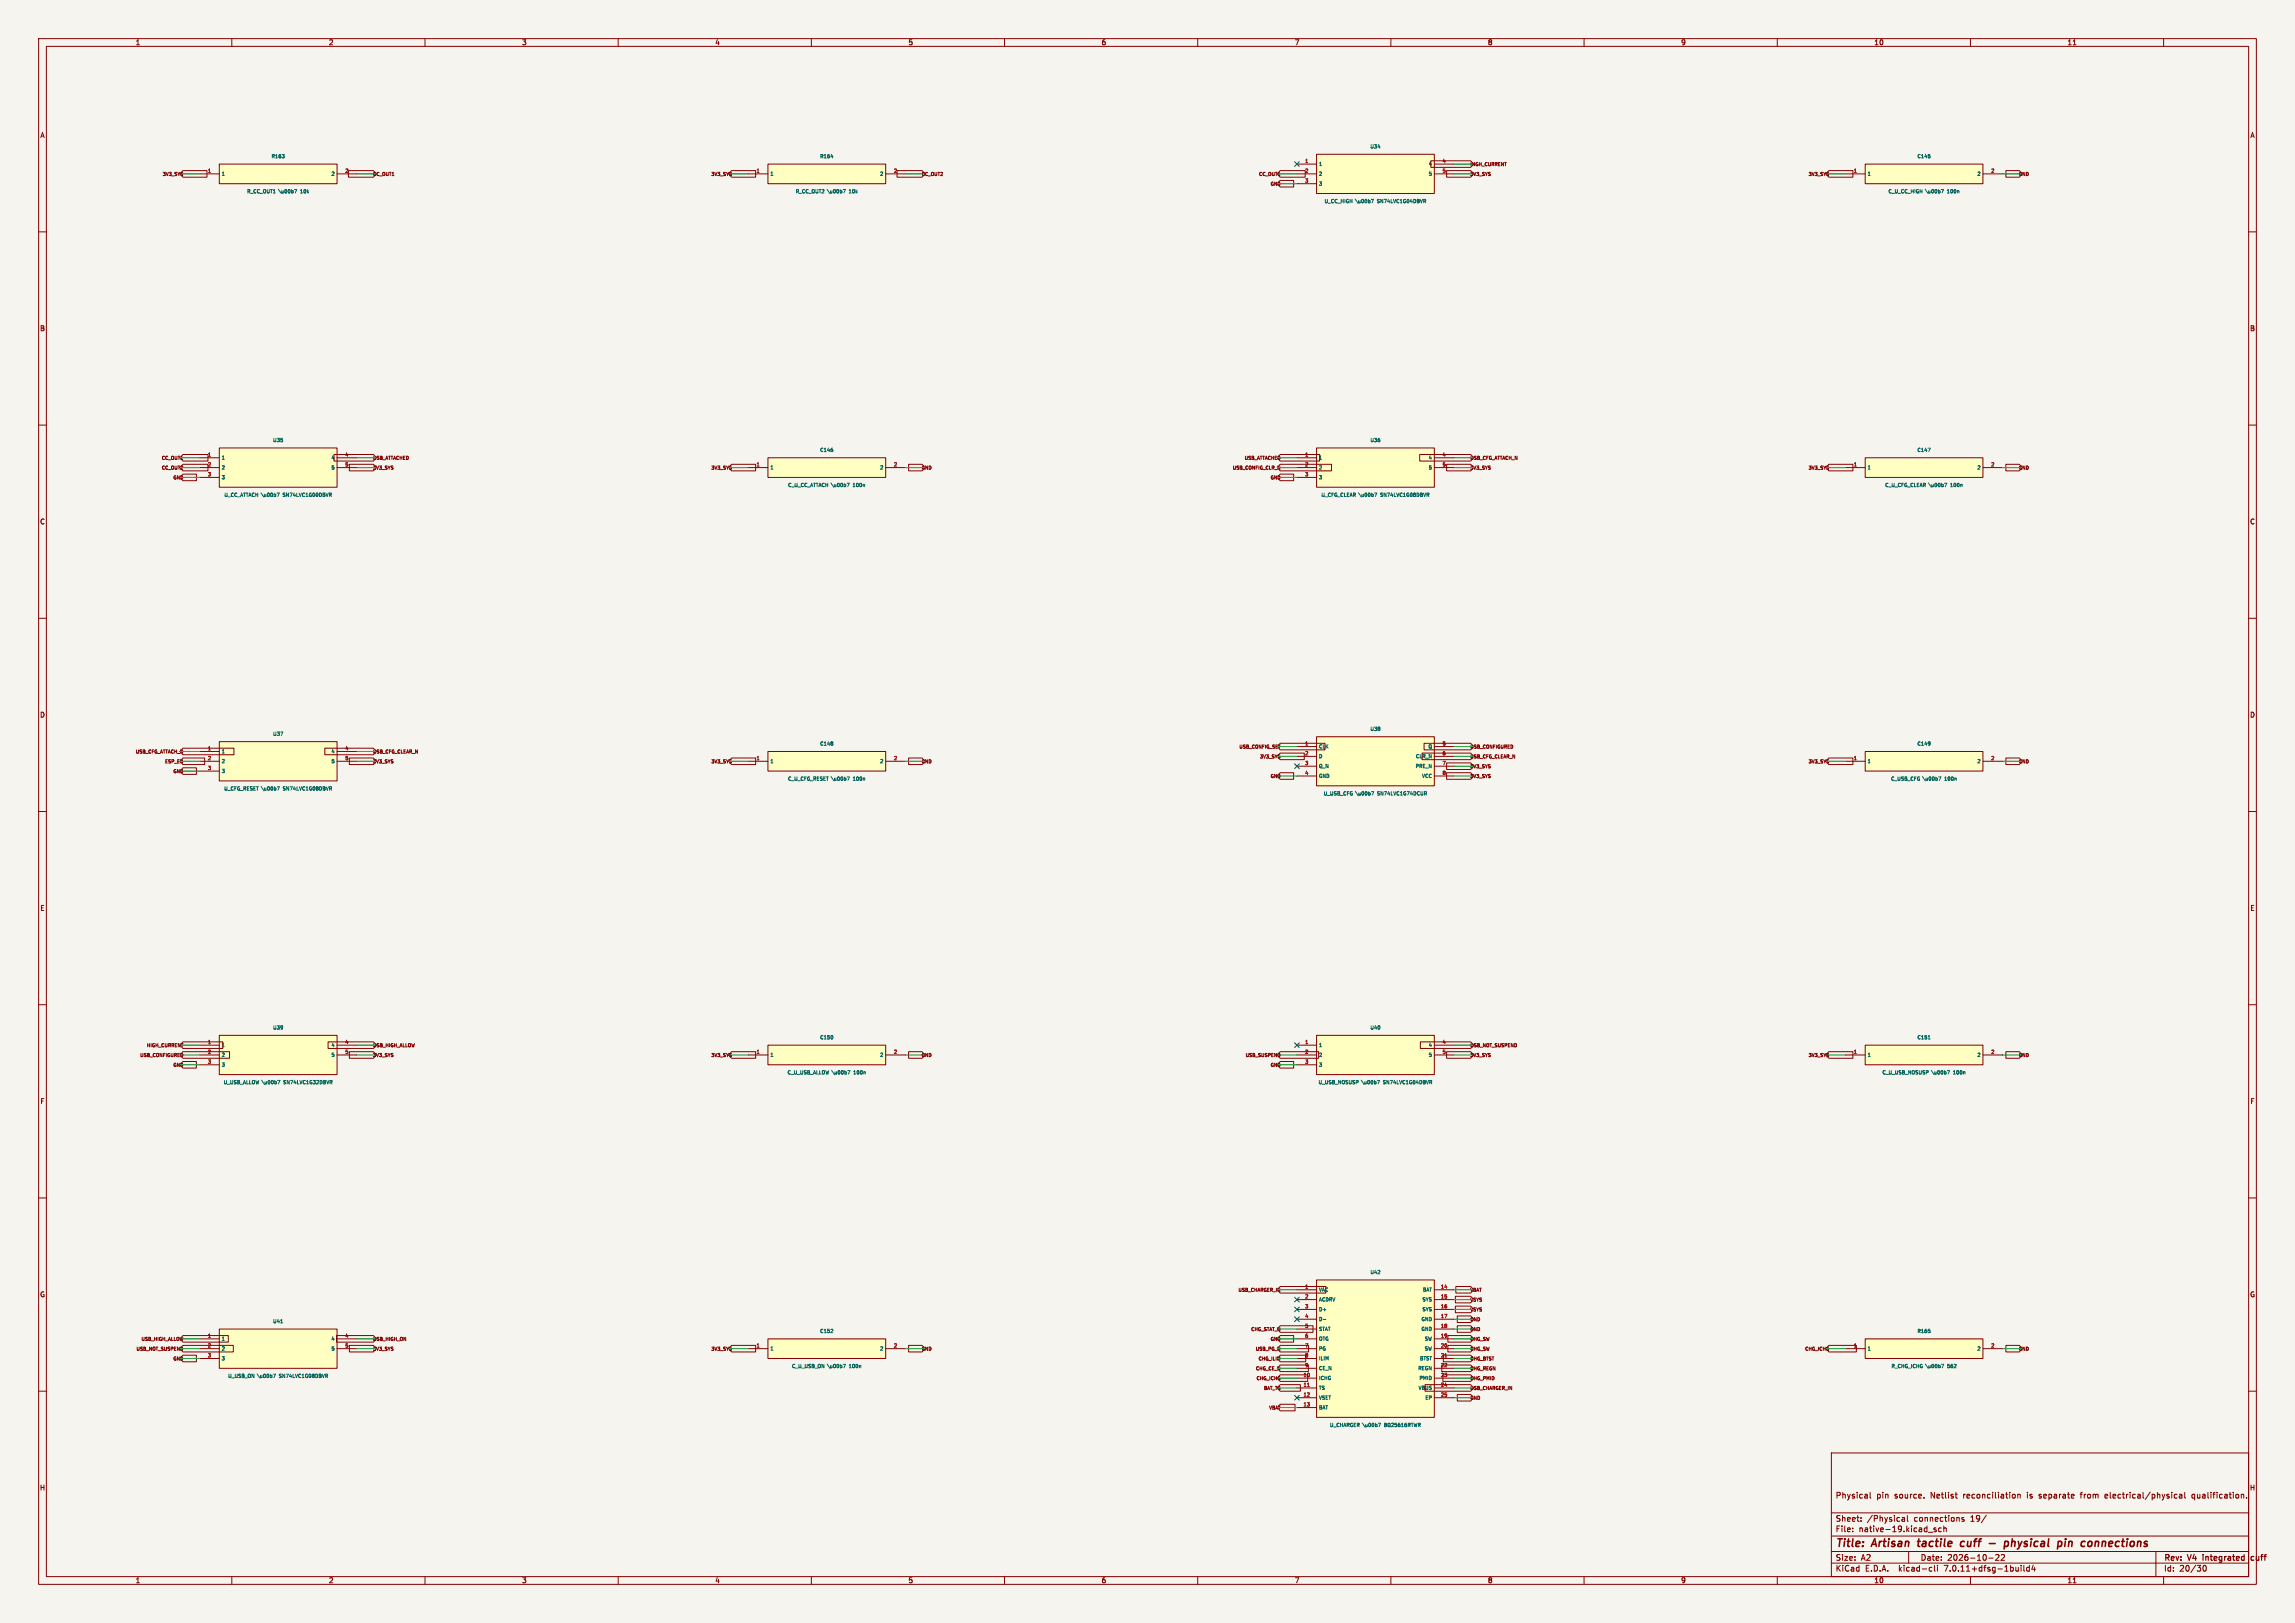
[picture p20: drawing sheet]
<svg xmlns="http://www.w3.org/2000/svg" width="594mm" height="420mm" viewBox="0 0 594 420" stroke-linecap="round" stroke-linejoin="round" font-family="sans-serif">
<defs><g id="words">
<g font-size="2.8" fill="#840000">
<text x="475" y="400.9">Title:</text>
<text x="484.7" y="400.9">Artisan</text>
<text x="497.3" y="400.9">tactile</text>
<text x="509.1" y="400.9">cuff</text>
<text x="517.3" y="400.9">-</text>
<text x="522.1" y="400.9">physical</text>
<text x="536.7" y="400.9">pin</text>
<text x="543.6" y="400.9">connections</text>
</g>
<g font-size="2.1" fill="#840000">
<text x="475" y="388">Physical</text>
<text x="485.7" y="388">pin</text>
<text x="490.4" y="388">source.</text>
<text x="499.8" y="388">Netlist</text>
<text x="508.4" y="388">reconciliation</text>
<text x="525.1" y="388">is</text>
<text x="528.3" y="388">separate</text>
<text x="539.2" y="388">from</text>
<text x="545.7" y="388">electrical/physical</text>
<text x="568.3" y="388">qualification.</text>
<text x="475" y="394">Sheet:</text>
<text x="483.2" y="394">/Physical</text>
<text x="495.5" y="394">connections</text>
<text x="510.2" y="394">19/</text>
<text x="475" y="396.7">File:</text>
<text x="481.1" y="396.7">native-19.kicad_sch</text>
<text x="475" y="406.9">KiCad</text>
<text x="475" y="404.1">Size:</text>
<text x="481.7" y="404.1">A2</text>
<text x="482.7" y="406.9">E.D.A.</text>
<text x="491.6" y="406.9">kicad-cli</text>
<text x="497" y="404.1">Date:</text>
<text x="503.5" y="406.9">7.0.11+dfsg-1build4</text>
<text x="504" y="404.1">2026-10-22</text>
<text x="560" y="404.3">Rev:</text>
<text x="560" y="406.9">Id:</text>
<text x="564.1" y="406.9">20/30</text>
<text x="566.4" y="404.3">V4</text>
<text x="570.8" y="404.3">integrated</text>
<text x="583.9" y="404.3">cuff</text>
</g>
<g font-size="1.8" fill="#840000">
<text x="35" y="11.9">1</text>
<text x="85" y="11.9">2</text>
<text x="135" y="11.9">3</text>
<text x="185" y="11.9">4</text>
<text x="235" y="11.9">5</text>
<text x="285" y="11.9">6</text>
<text x="335" y="11.9">7</text>
<text x="385" y="11.9">8</text>
<text x="435" y="11.9">9</text>
<text x="485" y="11.9">10</text>
<text x="535" y="11.9">11</text>
<text x="10.3" y="35.9">A</text>
<text x="582.3" y="35.9">A</text>
<text x="10.3" y="85.9">B</text>
<text x="582.3" y="85.9">B</text>
<text x="10.3" y="135.9">C</text>
<text x="582.3" y="135.9">C</text>
<text x="10.3" y="185.9">D</text>
<text x="582.3" y="185.9">D</text>
<text x="10.3" y="235.9">E</text>
<text x="582.3" y="235.9">E</text>
<text x="10.3" y="285.9">F</text>
<text x="582.3" y="285.9">F</text>
<text x="10.3" y="335.9">G</text>
<text x="582.3" y="335.9">G</text>
<text x="10.2" y="385.9">H</text>
<text x="582.2" y="385.9">H</text>
<text x="35" y="409.9">1</text>
<text x="85" y="409.9">2</text>
<text x="135" y="409.9">3</text>
<text x="185" y="409.9">4</text>
<text x="235" y="409.9">5</text>
<text x="285" y="409.9">6</text>
<text x="335" y="409.9">7</text>
<text x="385" y="409.9">8</text>
<text x="435" y="409.9">9</text>
<text x="485" y="409.9">10</text>
<text x="535" y="409.9">11</text>
</g>
<g font-size="1.3" fill="#006464">
<text x="70.1" y="41.1">R163</text>
<text x="212.1" y="41.1">R164</text>
<text x="354.5" y="38.6">U34</text>
<text x="496.1" y="41.1">C145</text>
<text x="57.3" y="45.7">1</text>
<text x="85.6" y="45.7">2</text>
<text x="199.3" y="45.7">1</text>
<text x="227.6" y="45.7">2</text>
<text x="341.3" y="43.1">1</text>
<text x="341.3" y="45.7">2</text>
<text x="369.6" y="43.1">4</text>
<text x="369.6" y="45.7">5</text>
<text x="483.3" y="45.7">1</text>
<text x="511.6" y="45.7">2</text>
<text x="63.8" y="50.2">R_CC_OUT1</text>
<text x="72.3" y="50.2">\u00b7</text>
<text x="78" y="50.2">10k</text>
<text x="205.8" y="50.2">R_CC_OUT2</text>
<text x="214.3" y="50.2">\u00b7</text>
<text x="220" y="50.2">10k</text>
<text x="341.3" y="48.2">3</text>
<text x="342.7" y="52.8">U_CC_HIGH</text>
<text x="351" y="52.8">\u00b7</text>
<text x="356.7" y="52.8">SN74LVC1G04DBVR</text>
<text x="488.6" y="50.2">C_U_CC_HIGH</text>
<text x="498.5" y="50.2">\u00b7</text>
<text x="504.3" y="50.2">100n</text>
<text x="57.3" y="119.1">1</text>
<text x="70.5" y="114.6">U35</text>
<text x="85.6" y="119.1">4</text>
<text x="212.1" y="117.1">C146</text>
<text x="341.3" y="119.1">1</text>
<text x="354.5" y="114.6">U36</text>
<text x="369.6" y="119.1">4</text>
<text x="496.1" y="117.1">C147</text>
<text x="57.3" y="121.7">2</text>
<text x="57.3" y="124.2">3</text>
<text x="85.6" y="121.7">5</text>
<text x="199.3" y="121.7">1</text>
<text x="227.6" y="121.7">2</text>
<text x="341.3" y="121.7">2</text>
<text x="341.3" y="124.2">3</text>
<text x="369.6" y="121.7">5</text>
<text x="483.3" y="121.7">1</text>
<text x="511.6" y="121.7">2</text>
<text x="57.9" y="128.8">U_CC_ATTACH \u00b7</text>
<text x="73.5" y="128.8">SN74LVC1G00DBVR</text>
<text x="203.9" y="126.2">C_U_CC_ATTACH \u00b7</text>
<text x="221" y="126.2">100n</text>
<text x="341.8" y="128.8">U_CFG_CLEAR \u00b7</text>
<text x="357.6" y="128.8">SN74LVC1G08DBVR</text>
<text x="487.8" y="126.2">C_U_CFG_CLEAR \u00b7</text>
<text x="505.1" y="126.2">100n</text>
<text x="70.5" y="190.6">U37</text>
<text x="354.5" y="189.3">U38</text>
<text x="57.3" y="195.1">1</text>
<text x="57.3" y="197.7">2</text>
<text x="85.6" y="195.1">4</text>
<text x="85.6" y="197.7">5</text>
<text x="199.3" y="197.7">1</text>
<text x="212.1" y="193.1">C148</text>
<text x="227.6" y="197.7">2</text>
<text x="341.3" y="193.9">CLK</text>
<text x="341.3" y="196.4">D</text>
<text x="366.3" y="196.4">CLR_N</text>
<text x="369.5" y="193.9">Q</text>
<text x="483.3" y="197.7">1</text>
<text x="496.1" y="193.1">C149</text>
<text x="511.6" y="197.7">2</text>
<text x="57.3" y="200.2">3</text>
<text x="203.8" y="202.2">C_U_CFG_RESET \u00b7</text>
<text x="221.1" y="202.2">100n</text>
<text x="341.3" y="198.9">Q_N</text>
<text x="341.3" y="201.5">GND</text>
<text x="366.2" y="198.9">PRE_N</text>
<text x="367.9" y="201.5">VCC</text>
<text x="489.3" y="202.2">C_USB_CFG</text>
<text x="497.8" y="202.2">\u00b7</text>
<text x="503.6" y="202.2">100n</text>
<text x="57.9" y="204.8">U_CFG_RESET \u00b7</text>
<text x="73.6" y="204.8">SN74LVC1G08DBVR</text>
<text x="342.5" y="206">U_USB_CFG</text>
<text x="351" y="206">\u00b7</text>
<text x="356.8" y="206">SN74LVC1G74DCUR</text>
<text x="70.5" y="266.6">U39</text>
<text x="212.1" y="269.1">C150</text>
<text x="354.5" y="266.6">U40</text>
<text x="496.1" y="269.1">C151</text>
<text x="57.3" y="271.1">1</text>
<text x="57.3" y="273.7">2</text>
<text x="85.6" y="271.1">4</text>
<text x="85.6" y="273.7">5</text>
<text x="199.3" y="273.7">1</text>
<text x="227.6" y="273.7">2</text>
<text x="341.3" y="271.1">1</text>
<text x="341.3" y="273.7">2</text>
<text x="369.6" y="271.1">4</text>
<text x="369.6" y="273.7">5</text>
<text x="483.3" y="273.7">1</text>
<text x="511.6" y="273.7">2</text>
<text x="57.3" y="276.2">3</text>
<text x="57.7" y="280.8">U_USB_ALLOW</text>
<text x="67.9" y="280.8">\u00b7</text>
<text x="73.7" y="280.8">SN74LVC1G32DBVR</text>
<text x="203.7" y="278.2">C_U_USB_ALLOW</text>
<text x="215.4" y="278.2">\u00b7</text>
<text x="221.2" y="278.2">100n</text>
<text x="341.1" y="280.8">U_USB_NOSUSP</text>
<text x="341.3" y="276.2">3</text>
<text x="352.5" y="280.8">\u00b7</text>
<text x="358.3" y="280.8">SN74LVC1G04DBVR</text>
<text x="487.1" y="278.2">C_U_USB_NOSUSP</text>
<text x="500.1" y="278.2">\u00b7</text>
<text x="505.8" y="278.2">100n</text>
<text x="354.5" y="329.9">U42</text>
<text x="341.3" y="334.4">VAC</text>
<text x="368.1" y="334.4">BAT</text>
<text x="341.3" y="337">ACDRV</text>
<text x="341.3" y="339.5">D+</text>
<text x="368" y="337">SYS</text>
<text x="368" y="339.5">SYS</text>
<text x="57.3" y="347.1">1</text>
<text x="70.5" y="342.6">U41</text>
<text x="85.6" y="347.1">4</text>
<text x="212.1" y="345.1">C152</text>
<text x="341.3" y="342.1">D-</text>
<text x="341.3" y="344.6">STAT</text>
<text x="341.3" y="347.1">OTG</text>
<text x="367.7" y="342.1">GND</text>
<text x="367.7" y="344.6">GND</text>
<text x="368.6" y="347.1">SW</text>
<text x="496.1" y="345.1">R165</text>
<text x="57.3" y="349.7">2</text>
<text x="57.3" y="352.2">3</text>
<text x="85.6" y="349.7">5</text>
<text x="199.3" y="349.7">1</text>
<text x="227.6" y="349.7">2</text>
<text x="341.3" y="349.7">PG</text>
<text x="341.3" y="352.2">ILIM</text>
<text x="367.3" y="352.2">BTST</text>
<text x="368.6" y="349.7">SW</text>
<text x="483.3" y="349.7">1</text>
<text x="511.6" y="349.7">2</text>
<text x="58.9" y="356.8">U_USB_ON</text>
<text x="66.8" y="356.8">\u00b7</text>
<text x="72.5" y="356.8">SN74LVC1G08DBVR</text>
<text x="204.8" y="354.2">C_U_USB_ON</text>
<text x="214.3" y="354.2">\u00b7</text>
<text x="220.1" y="354.2">100n</text>
<text x="341.3" y="357.3">ICHG</text>
<text x="341.3" y="359.8">TS</text>
<text x="341.3" y="354.8">CE_N</text>
<text x="366.9" y="354.8">REGN</text>
<text x="367" y="359.8">VBUS</text>
<text x="367.2" y="357.3">PMID</text>
<text x="489.4" y="354.2">R_CHG_ICHG</text>
<text x="498.5" y="354.2">\u00b7</text>
<text x="504.3" y="354.2">562</text>
<text x="341.3" y="362.4">VSET</text>
<text x="341.3" y="364.9">BAT</text>
<text x="368.7" y="362.4">EP</text>
<text x="344.1" y="369.5">U_CHARGER \u00b7</text>
<text x="358.6" y="369.5">BQ25616RTWR</text>
</g>
<g font-size="1.3" fill="#a90000">
<text x="53.7" y="44.7">1</text>
<text x="89.2" y="44.7">2</text>
<text x="195.7" y="44.7">1</text>
<text x="231.2" y="44.7">2</text>
<text x="337.7" y="42.2">1</text>
<text x="337.7" y="44.7">2</text>
<text x="337.7" y="47.3">3</text>
<text x="373.2" y="42.2">4</text>
<text x="373.2" y="44.7">5</text>
<text x="479.7" y="44.7">1</text>
<text x="515.2" y="44.7">2</text>
<text x="53.7" y="118.2">1</text>
<text x="89.2" y="118.2">4</text>
<text x="337.7" y="118.2">1</text>
<text x="373.2" y="118.2">4</text>
<text x="53.7" y="120.7">2</text>
<text x="53.7" y="123.3">3</text>
<text x="89.2" y="120.7">5</text>
<text x="195.7" y="120.7">1</text>
<text x="231.2" y="120.7">2</text>
<text x="337.7" y="120.7">2</text>
<text x="337.7" y="123.3">3</text>
<text x="373.2" y="120.7">5</text>
<text x="479.7" y="120.7">1</text>
<text x="515.2" y="120.7">2</text>
<text x="53.7" y="194.2">1</text>
<text x="53.7" y="196.7">2</text>
<text x="89.2" y="194.2">4</text>
<text x="89.2" y="196.7">5</text>
<text x="195.7" y="196.7">1</text>
<text x="231.2" y="196.7">2</text>
<text x="337.7" y="192.9">1</text>
<text x="337.7" y="195.5">2</text>
<text x="373.2" y="192.9">5</text>
<text x="373.2" y="195.5">6</text>
<text x="479.7" y="196.7">1</text>
<text x="515.2" y="196.7">2</text>
<text x="53.7" y="199.3">3</text>
<text x="337.7" y="198">3</text>
<text x="337.7" y="200.6">4</text>
<text x="373.2" y="198">7</text>
<text x="373.2" y="200.6">8</text>
<text x="53.7" y="270.2">1</text>
<text x="53.7" y="272.7">2</text>
<text x="53.7" y="275.3">3</text>
<text x="89.2" y="270.2">4</text>
<text x="89.2" y="272.7">5</text>
<text x="195.7" y="272.7">1</text>
<text x="231.2" y="272.7">2</text>
<text x="337.7" y="270.2">1</text>
<text x="337.7" y="272.7">2</text>
<text x="337.7" y="275.3">3</text>
<text x="373.2" y="270.2">4</text>
<text x="373.2" y="272.7">5</text>
<text x="479.7" y="272.7">1</text>
<text x="515.2" y="272.7">2</text>
<text x="337.7" y="333.5">1</text>
<text x="372.8" y="333.5">14</text>
<text x="337.7" y="336">2</text>
<text x="337.7" y="338.6">3</text>
<text x="337.7" y="341.1">4</text>
<text x="372.8" y="336">15</text>
<text x="372.8" y="338.6">16</text>
<text x="372.8" y="341.1">17</text>
<text x="53.7" y="346.2">1</text>
<text x="89.2" y="346.2">4</text>
<text x="337.7" y="343.7">5</text>
<text x="337.7" y="346.2">6</text>
<text x="372.8" y="343.7">18</text>
<text x="372.8" y="346.2">19</text>
<text x="53.7" y="348.7">2</text>
<text x="53.7" y="351.3">3</text>
<text x="89.2" y="348.7">5</text>
<text x="195.7" y="348.7">1</text>
<text x="231.2" y="348.7">2</text>
<text x="337.7" y="348.7">7</text>
<text x="337.7" y="351.3">8</text>
<text x="337.7" y="353.8">9</text>
<text x="372.8" y="348.7">20</text>
<text x="372.8" y="351.3">21</text>
<text x="372.8" y="353.8">22</text>
<text x="479.7" y="348.7">1</text>
<text x="515.2" y="348.7">2</text>
<text x="337.2" y="356.4">10</text>
<text x="337.2" y="358.9">11</text>
<text x="372.8" y="356.4">23</text>
<text x="372.8" y="358.9">24</text>
<text x="337.2" y="361.4">12</text>
<text x="337.2" y="364">13</text>
<text x="372.8" y="361.4">25</text>
</g>
<g font-size="1.2" fill="#840000">
<text x="41.9" y="45.7">3V3_SYS</text>
<text x="96.4" y="45.7">CC_OUT1</text>
<text x="183.9" y="45.7">3V3_SYS</text>
<text x="238.4" y="45.7">CC_OUT2</text>
<text x="325.7" y="45.7">CC_OUT1</text>
<text x="380.4" y="45.7">3V3_SYS</text>
<text x="380.4" y="43.2">HIGH_CURRENT</text>
<text x="467.9" y="45.7">3V3_SYS</text>
<text x="522.4" y="45.7">GND</text>
<text x="328.7" y="48.3">GND</text>
<text x="41.7" y="119.2">CC_OUT1</text>
<text x="96.4" y="119.2">USB_ATTACHED</text>
<text x="322" y="119.2">USB_ATTACHED</text>
<text x="380.4" y="119.2">USB_CFG_ATTACH_N</text>
<text x="41.7" y="121.7">CC_OUT2</text>
<text x="44.7" y="124.3">GND</text>
<text x="96.4" y="121.7">3V3_SYS</text>
<text x="183.9" y="121.7">3V3_SYS</text>
<text x="238.4" y="121.7">GND</text>
<text x="318.9" y="121.7">USB_CONFIG_CLR_N</text>
<text x="328.7" y="124.3">GND</text>
<text x="380.4" y="121.7">3V3_SYS</text>
<text x="467.9" y="121.7">3V3_SYS</text>
<text x="522.4" y="121.7">GND</text>
<text x="35" y="195.2">USB_CFG_ATTACH_N</text>
<text x="42.5" y="197.7">ESP_EN</text>
<text x="96.4" y="195.2">USB_CFG_CLEAR_N</text>
<text x="96.4" y="197.7">3V3_SYS</text>
<text x="183.9" y="197.7">3V3_SYS</text>
<text x="238.4" y="197.7">GND</text>
<text x="320.6" y="193.9">USB_CONFIG_SET</text>
<text x="325.9" y="196.4">3V3_SYS</text>
<text x="380.4" y="196.4">USB_CFG_CLEAR_N</text>
<text x="380.4" y="193.9">USB_CONFIGURED</text>
<text x="467.9" y="197.7">3V3_SYS</text>
<text x="522.4" y="197.7">GND</text>
<text x="44.7" y="200.3">GND</text>
<text x="328.7" y="201.5">GND</text>
<text x="380.4" y="199">3V3_SYS</text>
<text x="380.4" y="201.5">3V3_SYS</text>
<text x="36.1" y="273.7">USB_CONFIGURED</text>
<text x="37.8" y="271.2">HIGH_CURRENT</text>
<text x="96.4" y="271.2">USB_HIGH_ALLOW</text>
<text x="96.4" y="273.7">3V3_SYS</text>
<text x="183.9" y="273.7">3V3_SYS</text>
<text x="238.4" y="273.7">GND</text>
<text x="322.2" y="273.7">USB_SUSPEND</text>
<text x="380.4" y="271.2">USB_NOT_SUSPEND</text>
<text x="380.4" y="273.7">3V3_SYS</text>
<text x="467.9" y="273.7">3V3_SYS</text>
<text x="522.4" y="273.7">GND</text>
<text x="44.7" y="276.3">GND</text>
<text x="328.7" y="276.3">GND</text>
<text x="320.3" y="334.5">USB_CHARGER_IN</text>
<text x="380.4" y="334.5">VBAT</text>
<text x="380.4" y="337">VSYS</text>
<text x="380.4" y="339.6">VSYS</text>
<text x="36.4" y="347.2">USB_HIGH_ALLOW</text>
<text x="96.4" y="347.2">USB_HIGH_ON</text>
<text x="323.7" y="344.6">CHG_STAT_N</text>
<text x="328.7" y="347.2">GND</text>
<text x="380.4" y="342.1">GND</text>
<text x="380.4" y="344.6">GND</text>
<text x="380.4" y="347.2">CHG_SW</text>
<text x="35.1" y="349.7">USB_NOT_SUSPEND</text>
<text x="44.7" y="352.3">GND</text>
<text x="96.4" y="349.7">3V3_SYS</text>
<text x="183.9" y="349.7">3V3_SYS</text>
<text x="238.4" y="349.7">GND</text>
<text x="324.8" y="349.7">USB_PG_N</text>
<text x="325.6" y="352.3">CHG_ILIM</text>
<text x="380.4" y="349.7">CHG_SW</text>
<text x="380.4" y="352.3">CHG_BTST</text>
<text x="467" y="349.7">CHG_ICHG</text>
<text x="522.4" y="349.7">GND</text>
<text x="324.9" y="354.8">CHG_CE_N</text>
<text x="325" y="357.3">CHG_ICHG</text>
<text x="326.9" y="359.9">BAT_TS</text>
<text x="380.4" y="354.8">CHG_REGN</text>
<text x="380.4" y="357.3">CHG_PMID</text>
<text x="380.4" y="359.9">USB_CHARGER_IN</text>
<text x="328.3" y="365">VBAT</text>
<text x="380.4" y="362.4">GND</text>
</g>
</g></defs>
<path d="M0 0h594v420h-594z" fill="#f5f4ef" stroke="#f5f4ef" stroke-width=".26"/>
<g fill="none" stroke="#840000" stroke-width=".26">
<path d="M10 10h574v400h-574zM12 12h570v396h-570zM60 10v2M110 10v2M160 10v2M210 10v2M260 10v2M310 10v2M360 10v2M410 10v2M460 10v2M510 10v2"/>
<path d="M536.6 11.6h.7M560 10v2M340.8 39.9h30.4v10.2h-30.4zM10 60h2M47.3 44.2h6.3v1.6h-6.3l-.7-.8zM51.7 45h5.1M56.8 42.5h30.4v5h-30.4zM87.2 45h5.1M90.2 44.2h6.5l.7 .8-.7 .8h-6.5zM189.3 44.2h6.3v1.6h-6.3l-.7-.8zM193.7 45h5.1M198.8 42.5h30.4v5h-30.4z"/>
<path d="M229.2 45h5.1M232.2 44.2h6.5l.7 .8-.7 .8h-6.5zM331.3 44.2h6.5v1.6h-6.5l-.7-.8zM331.3 46.7h3.5v1.7h-3.5l-.7-.9zM335.7 45h5.1M335.7 42.5h5.1M335.7 47.5h5.1M370.3 41.6h10.4l.7 .9-.7 .8h-10.4zM371.2 45h5.1M371.2 42.5h5.1M374.4 44.2h6.3l.7 .8-.7 .8h-6.3zM473.3 44.2h6.3v1.6h-6.3l-.7-.8z"/>
<path d="M477.7 45h5.1M482.8 42.5h30.4v5h-30.4zM513.2 45h5.1M519.2 44.2h3.5l.7 .8-.7 .8h-3.5zM582 60h2M10 110h2M47.3 117.6h6.5v1.7h-6.5l-.7-.8zM51.7 118.5h5.1M56.8 115.9h30.4v10.2h-30.4zM86.5 117.6h10.2l.7 .9-.7 .8h-10.2zM87.2 118.5h5.1M198.8 118.5h30.4v5h-30.4z"/>
<path d="M331.3 117.6h10.2v1.7h-10.2l-.7-.8zM335.7 118.5h5.1M340.8 115.9h30.4v10.2h-30.4zM367.5 117.6h13.2l.7 .9-.7 .8h-13.2zM371.2 118.5h5.1M482.8 118.5h30.4v5h-30.4zM582 110h2M47.3 122.7h3.5v1.7h-3.5l-.7-.9zM47.3 120.1h6.5v1.8h-6.5l-.7-.9zM51.7 121h5.1M51.7 123.5h5.1M87.2 121h5.1"/>
<path d="M90.4 120.1h6.3l.7 .9-.7 .9h-6.3zM189.3 120.1h6.3v1.8h-6.3l-.7-.9zM193.7 121h5.1M229.2 121h5.1M235.2 120.1h3.5l.7 .9-.7 .9h-3.5zM331.3 122.7h3.5v1.7h-3.5l-.7-.9zM331.3 120.1h13.3v1.8h-13.3l-.7-.9zM335.7 121h5.1M335.7 123.5h5.1M371.2 121h5.1M374.4 120.1h6.3l.7 .9-.7 .9h-6.3zM473.3 120.1h6.3v1.8h-6.3l-.7-.9z"/>
<path d="M477.7 121h5.1M513.2 121h5.1M519.2 120.1h3.5l.7 .9-.7 .9h-3.5zM10 160h2M582 160h2M47.3 193.6h13.2v1.7h-13.2l-.7-.8zM47.3 198.7h3.5v1.7h-3.5l-.7-.9zM47.3 196.1h5.7v1.8h-5.7l-.7-.9zM51.7 194.5h5.1M51.7 197h5.1M51.7 199.5h5.1M56.8 191.9h30.4v10.2h-30.4z"/>
<path d="M84.1 193.6h12.6l.7 .9-.7 .8h-12.6zM87.2 194.5h5.1M87.2 197h5.1M90.4 196.1h6.3l.7 .9-.7 .9h-6.3zM189.3 196.1h6.3v1.8h-6.3l-.7-.9zM193.7 197h5.1M198.8 194.5h30.4v5h-30.4zM229.2 197h5.1M235.2 196.1h3.5l.7 .9-.7 .9h-3.5zM331.3 194.9h6.3v1.7h-6.3l-.7-.9zM331.3 192.3h11.6v1.7h-11.6l-.7-.8zM331.3 200h3.5v1.7h-3.5l-.7-.9z"/>
<path d="M335.7 193.2h5.1M335.7 195.7h5.1M335.7 198.3h5.1M340.8 190.7h30.4v12.7h-30.4zM368.1 194.9h12.6l.7 .8-.7 .9h-12.6zM368.6 192.3h12.1l.7 .9-.7 .8h-12.1zM371.2 193.2h5.1M371.2 195.7h5.1M371.2 198.3h5.1M374.4 197.4h6.3l.7 .9-.7 .8h-6.3zM374.4 200h6.3l.7 .8-.7 .9h-6.3zM473.3 196.1h6.3v1.8h-6.3l-.7-.9z"/>
<path d="M477.7 197h5.1M482.8 194.5h30.4v5h-30.4zM513.2 197h5.1M519.2 196.1h3.5l.7 .9-.7 .9h-3.5zM10 210h2M335.7 200.8h5.1M371.2 200.8h5.1M582 210h2M10 260h2M582 260h2M47.3 269.6h10.4v1.7h-10.4l-.7-.8zM47.3 274.7h3.5v1.7h-3.5l-.7-.9z"/>
<path d="M47.3 272.1h12.1v1.8h-12.1l-.7-.9zM51.7 270.5h5.1M51.7 273h5.1M51.7 275.5h5.1M56.8 267.9h30.4v10.2h-30.4zM84.9 269.6h11.8l.7 .9-.7 .8h-11.8zM87.2 270.5h5.1M87.2 273h5.1M90.4 272.1h6.3l.7 .9-.7 .9h-6.3zM189.3 272.1h6.3v1.8h-6.3l-.7-.9zM193.7 273h5.1M198.8 270.5h30.4v5h-30.4z"/>
<path d="M229.2 273h5.1M235.2 272.1h3.5l.7 .9-.7 .9h-3.5zM331.3 274.7h3.5v1.7h-3.5l-.7-.9zM331.3 272.1h10v1.8h-10l-.7-.9zM335.7 270.5h5.1M335.7 273h5.1M335.7 275.5h5.1M340.8 267.9h30.4v10.2h-30.4zM367.6 269.6h13.1l.7 .9-.7 .8h-13.1zM371.2 270.5h5.1M371.2 273h5.1M374.4 272.1h6.3l.7 .9-.7 .9h-6.3z"/>
<path d="M473.3 272.1h6.3v1.8h-6.3l-.7-.9zM477.7 273h5.1M482.8 270.5h30.4v5h-30.4zM513.2 273h5.1M519.2 272.1h3.5l.7 .9-.7 .9h-3.5zM10 310h2M582 310h2M331.3 332.9h11.9v1.7h-11.9l-.7-.8zM335.7 333.8h5.1M335.7 336.3h5.1M335.7 338.8h5.1M340.8 331.2h30.4v35.6h-30.4z"/>
<path d="M371.2 333.8h5.1M371.2 336.3h5.1M371.2 338.8h5.1M376.7 335.4h4l.7 .9-.7 .9h-4zM376.7 338h4l.7 .8-.7 .9h-4zM376.8 332.9h3.9l.7 .9-.7 .8h-3.9zM47.3 348.1h13.1v1.8h-13.1l-.7-.9zM47.3 350.7h3.5v1.7h-3.5l-.7-.9zM47.3 345.6h11.8v1.7h-11.8l-.7-.8zM51.7 346.5h5.1M51.7 349h5.1M51.7 351.5h5.1"/>
<path d="M56.8 343.9h30.4v10.2h-30.4zM87.1 345.6h9.6l.7 .9-.7 .8h-9.6zM87.2 346.5h5.1M87.2 349h5.1M90.4 348.1h6.3l.7 .9-.7 .9h-6.3zM189.3 348.1h6.3v1.8h-6.3l-.7-.9zM193.7 349h5.1M198.8 346.5h30.4v5h-30.4zM229.2 349h5.1M235.2 348.1h3.5l.7 .9-.7 .9h-3.5zM331.3 358.3h5.3v1.7h-5.3l-.7-.8zM331.3 348.1h7.4v1.8h-7.4l-.7-.9z"/>
<path d="M331.3 350.7h6.6v1.7h-6.6l-.7-.9zM331.3 353.2h7.3v1.7h-7.3l-.7-.8zM331.3 355.8h7.2v1.7h-7.2l-.7-.9zM331.3 343.1h8.5v1.7h-8.5l-.7-.9zM331.3 345.6h3.5v1.7h-3.5l-.7-.8zM335.7 346.5h5.1M335.7 349h5.1M335.7 351.5h5.1M335.7 356.6h5.1M335.7 359.2h5.1M335.7 341.4h5.1M335.7 343.9h5.1"/>
<path d="M335.7 354.1h5.1M368.8 358.3h11.9l.7 .9-.7 .8h-11.9zM371.2 346.5h5.1M371.2 349h5.1M371.2 351.5h5.1M371.2 356.6h5.1M371.2 359.2h5.1M371.2 341.4h5.1M371.2 343.9h5.1M371.2 354.1h5.1M373.2 353.2h7.5l.7 .9-.7 .8h-7.5zM373.4 355.8h7.3l.7 .8-.7 .9h-7.3z"/>
<path d="M373.6 350.7h7.1l.7 .8-.7 .9h-7.1zM374.7 348.1h6l.7 .9-.7 .9h-6zM374.7 345.6h6l.7 .9-.7 .8h-6zM377.2 340.5h3.5l.7 .9-.7 .8h-3.5zM377.2 343.1h3.5l.7 .8-.7 .9h-3.5zM473.3 348.1h7.2v1.8h-7.2l-.7-.9zM477.7 349h5.1M482.8 346.5h30.4v5h-30.4zM513.2 349h5.1M519.2 348.1h3.5l.7 .9-.7 .9h-3.5zM10 360h2M331.3 363.4h3.9v1.7h-3.9l-.7-.9z"/>
<path d="M335.7 361.7h5.1M335.7 364.2h5.1M371.2 361.7h5.1M377.2 360.8h3.5l.7 .9-.7 .9h-3.5zM474 376h108v32h-108zM582 360h2M474 397.5h108M474 391.5h108M479.5 396.2v.2M479.5 395.4v.2M481.7 393.5v.2M481.7 392.7v.2"/>
<path d="M484 386.2v1.3l.2 .2M492.3 392.7h.6l.1 1M493 393l-.8 .3 .3 .4 .5-.1M493.7 392.2v1.3l.2 .2M498 387.5v.2M499.1 396.5h1.1M501.1 395.4h-.4l-.2 .2 .1 .2 .5 .1v.4h-.6M502.5 395.4h-.5l-.3 .3 .2 .6h.6M503.1 395.5l.6-.1v1M503.1 394.9v1.5M506 386.7h.6M506.3 387.6l.3 .1"/>
<path d="M508.3 392.7h-.3l-.3 .2 .1 .2 .5 .1v.4h-.6M514.1 392.1l-1.3 1.9M521.1 386.7l.5 .3-.1 .5-.4 .2M522.2 386.8l.6-.1 .1 1M522.2 386.7v1M538.4 386.7h.6M545.3 386.7l-.5 .2 .1 .7 .4 .1M545.5 387l-.7 .2M563.5 386.7h-.5l-.3 .3 .2 .6h.6M564.1 386.7h.6v1M564.7 387l-.7 .3 .2 .4 .5-.1M565.5 386.2v1.3l.2 .2"/>
<path d="M567.9 386.7l-.6 .3 .1 .5 .5 .2M580.3 386.7l.4 .2v.8M581.5 387.5v.2M60 408v2M110 408v2M160 408v2M210 408v2M260 408v2M310 408v2M360 408v2M410 408v2M460 408v2"/>
<path d="M474 404.5h108M474 401.5h108M494 401.5v3M499.6 405.6h.4M500 406.5l-.4 .1M500.7 405.1v1.3l.2 .2M501.5 405.1v.1M501.5 405.6v1M510 408v2M514.7 403.2h1.2M516.5 402.4l.6-.1 .3 .4-.9 1.1h.9M518 402.4l.5-.1 .3 .4-.9 1.1h.9"/>
<path d="M523.1 405.1v.1M523.1 405.6v1M523.8 405.1v1.3l.2 .2M525.2 405.6h-.4l-.3 .3 .2 .6h.5M525.2 405.1v1.5M526.2 405l-.3 1.1h.9M526.6 405.6v1M536.6 409.6h.7M558 401.5v6.5M560 408v2M570.3 405.2a.72 .72 0 0 0-.2 .8 .72 .72 0 0 0 .7 .5l.2-.5v-.6"/>
</g>
<path d="M570.2 402.3v.1M570.2 402.8v1M583.3 402.8h-.4l-.3 .3 .2 .6h.5" fill="none" stroke="#840000" stroke-width=".3"/>
<g fill="none" stroke="#840000" stroke-width=".4">
<path d="M496.3 398.9h.7M496.6 398.2l-.2 1.7 .3 .3M508.5 399h-.8l-.3 .8 .3 .4 .6-.1M514.9 399.4h1.5M518.9 399l.6-.1 .4 .3-.2 .8-.7 .2M518.9 398.9l-.2 2M520.8 398.2l-.2 2M521.3 398.9l-.6 .2M534.6 398.9l-.2 1.3M534.6 398.2v.2M535.5 398.9l-.1 1.3M535.8 398.9l-.3 .2"/>
<path d="M542.4 398.9l-.2 1.3M542.9 398.9l-.5 .2"/>
</g>
<g fill="#ffffc2" stroke="#ffffc2" stroke-width=".26">
<path d="M56.8 343.9h30.4v10.2h-30.4z"/>
<path d="M482.8 118.5h30.4v5h-30.4z"/>
<path d="M56.8 42.5h30.4v5h-30.4z"/>
<path d="M198.8 42.5h30.4v5h-30.4z"/>
<path d="M56.8 115.9h30.4v10.2h-30.4z"/>
<path d="M198.8 118.5h30.4v5h-30.4z"/>
<path d="M340.8 190.7h30.4v12.7h-30.4z"/>
<path d="M340.8 267.9h30.4v10.2h-30.4z"/>
<path d="M56.8 191.9h30.4v10.2h-30.4z"/>
<path d="M198.8 346.5h30.4v5h-30.4z"/>
<path d="M56.8 267.9h30.4v10.2h-30.4z"/>
<path d="M198.8 194.5h30.4v5h-30.4z"/>
<path d="M198.8 270.5h30.4v5h-30.4z"/>
<path d="M482.8 194.5h30.4v5h-30.4z"/>
<path d="M482.8 270.5h30.4v5h-30.4z"/>
<path d="M340.8 331.2h30.4v35.6h-30.4z"/>
<path d="M482.8 346.5h30.4v5h-30.4z"/>
<path d="M340.8 39.9h30.4v10.2h-30.4z"/>
<path d="M482.8 42.5h30.4v5h-30.4z"/>
<path d="M340.8 115.9h30.4v10.2h-30.4z"/>
</g>
<g fill="none" stroke="#006464" stroke-width=".26">
<path d="M73 40h.6l-.3 .3M499.1 40h.4M73.5 40.4h.1M73.5 40.4v.4M76.2 49h.6l-.4 .9M215.1 40.6h.5M218.2 49h.6l-.4 .9M354.9 51.6h.6l-.4 .9M499.5 40.4v.4M502.4 49h.6l-.3 .9M215.5 116.4v.4M499 116h.6l-.4 .9"/>
<path d="M71.7 127.6h.6l-.4 .9M219.2 125h.6l-.4 .9M355.7 127.6h.6l-.3 .9M503.3 125h.6l-.4 .9M215.5 192v.3M215.5 192.4v.4M499.5 192l-.1 .8M499.6 192.4l-.1 .1M71.7 203.6h.6l-.4 .9M219.2 201h.6l-.3 .9M354.9 204.9h.6l-.3 .9M501.7 201h.7l-.4 .9"/>
<path d="M71.8 279.6h.7l-.4 .9M215.5 268.1v.7M219.4 277h.6l-.4 .9M356.5 279.6h.6l-.4 .9M499 268.9h.6M504 277h.6l-.4 .9M70.7 355.6h.6l-.4 .9M72.6 342.3h.6M215.5 344v.4l-.5 .5h.6M218.2 353h.6l-.4 .9M342.5 341.4h.7M499.1 344h.4"/>
<path d="M499.5 344.4v.4M502.5 353h.6l-.4 .9M356.7 368.3h.6l-.4 .9"/>
</g>
<path d="M338.4 358.8h.5M374 351.2h.5" fill="none" stroke="#a90000" stroke-width=".26"/>
<g fill="none" stroke="#009600" stroke-width=".26">
<path d="M46.6 45h5.1M92.3 45h5.1M188.6 45h5.1M234.3 45h5.1M330.6 45h5.1M330.6 47.5h5.1M376.3 45h5.1M376.3 42.5h5.1M472.6 45h5.1M518.3 45h5.1M46.6 118.5h5.1M92.3 118.5h5.1"/>
<path d="M330.6 118.5h5.1M376.3 118.5h5.1M46.6 121h5.1M46.6 123.5h5.1M92.3 121h5.1M188.6 121h5.1M234.3 121h5.1M330.6 121h5.1M330.6 123.5h5.1M376.3 121h5.1M472.6 121h5.1M518.3 121h5.1"/>
<path d="M46.6 197h5.1M46.6 194.5h5.1M46.6 199.5h5.1M92.3 197h5.1M92.3 194.5h5.1M188.6 197h5.1M234.3 197h5.1M330.6 195.7h5.1M330.6 193.2h5.1M376.3 195.7h5.1M376.3 193.2h5.1M376.3 198.3h5.1"/>
<path d="M472.6 197h5.1M518.3 197h5.1M330.6 200.8h5.1M376.3 200.8h5.1M46.6 275.5h5.1M46.6 273h5.1M46.6 270.5h5.1M92.3 273h5.1M92.3 270.5h5.1M188.6 273h5.1M234.3 273h5.1M330.6 275.5h5.1"/>
<path d="M330.6 273h5.1M376.3 273h5.1M376.3 270.5h5.1M472.6 273h5.1M518.3 273h5.1M330.6 333.8h5.1M376.3 333.8h5.1M376.3 338.8h5.1M376.3 336.3h5.1M46.6 346.5h5.1M46.6 351.5h5.1M46.6 349h5.1"/>
<path d="M92.3 346.5h5.1M92.3 349h5.1M188.6 349h5.1M234.3 349h5.1M330.6 346.5h5.1M330.6 351.5h5.1M330.6 349h5.1M330.6 343.9h5.1M330.6 359.2h5.1M330.6 356.6h5.1M330.6 354.1h5.1M376.3 346.5h5.1"/>
<path d="M376.3 351.5h5.1M376.3 349h5.1M376.3 341.4h5.1M376.3 343.9h5.1M376.3 359.2h5.1M376.3 356.6h5.1M376.3 354.1h5.1M472.6 349h5.1M518.3 349h5.1M330.6 364.2h5.1M376.3 361.7h5.1"/>
</g>
<g fill="none" stroke="#000084" stroke-width=".26">
<path d="M335.1 41.9l1.2 1.2M336.3 41.9l-1.2 1.2M335.1 197.7l1.2 1.2M336.3 197.7l-1.2 1.2M335.1 269.9l1.2 1.2M336.3 269.9l-1.2 1.2M335.1 338.2l1.2 1.2M335.1 335.7l1.2 1.2M336.3 338.2l-1.2 1.2M336.3 335.7l-1.2 1.2M335.1 340.8l1.2 1.2M336.3 340.8l-1.2 1.2"/>
<path d="M335.1 361.1l1.2 1.2M336.3 361.1l-1.2 1.2"/>
</g>
<use href="#words"/>
</svg>
